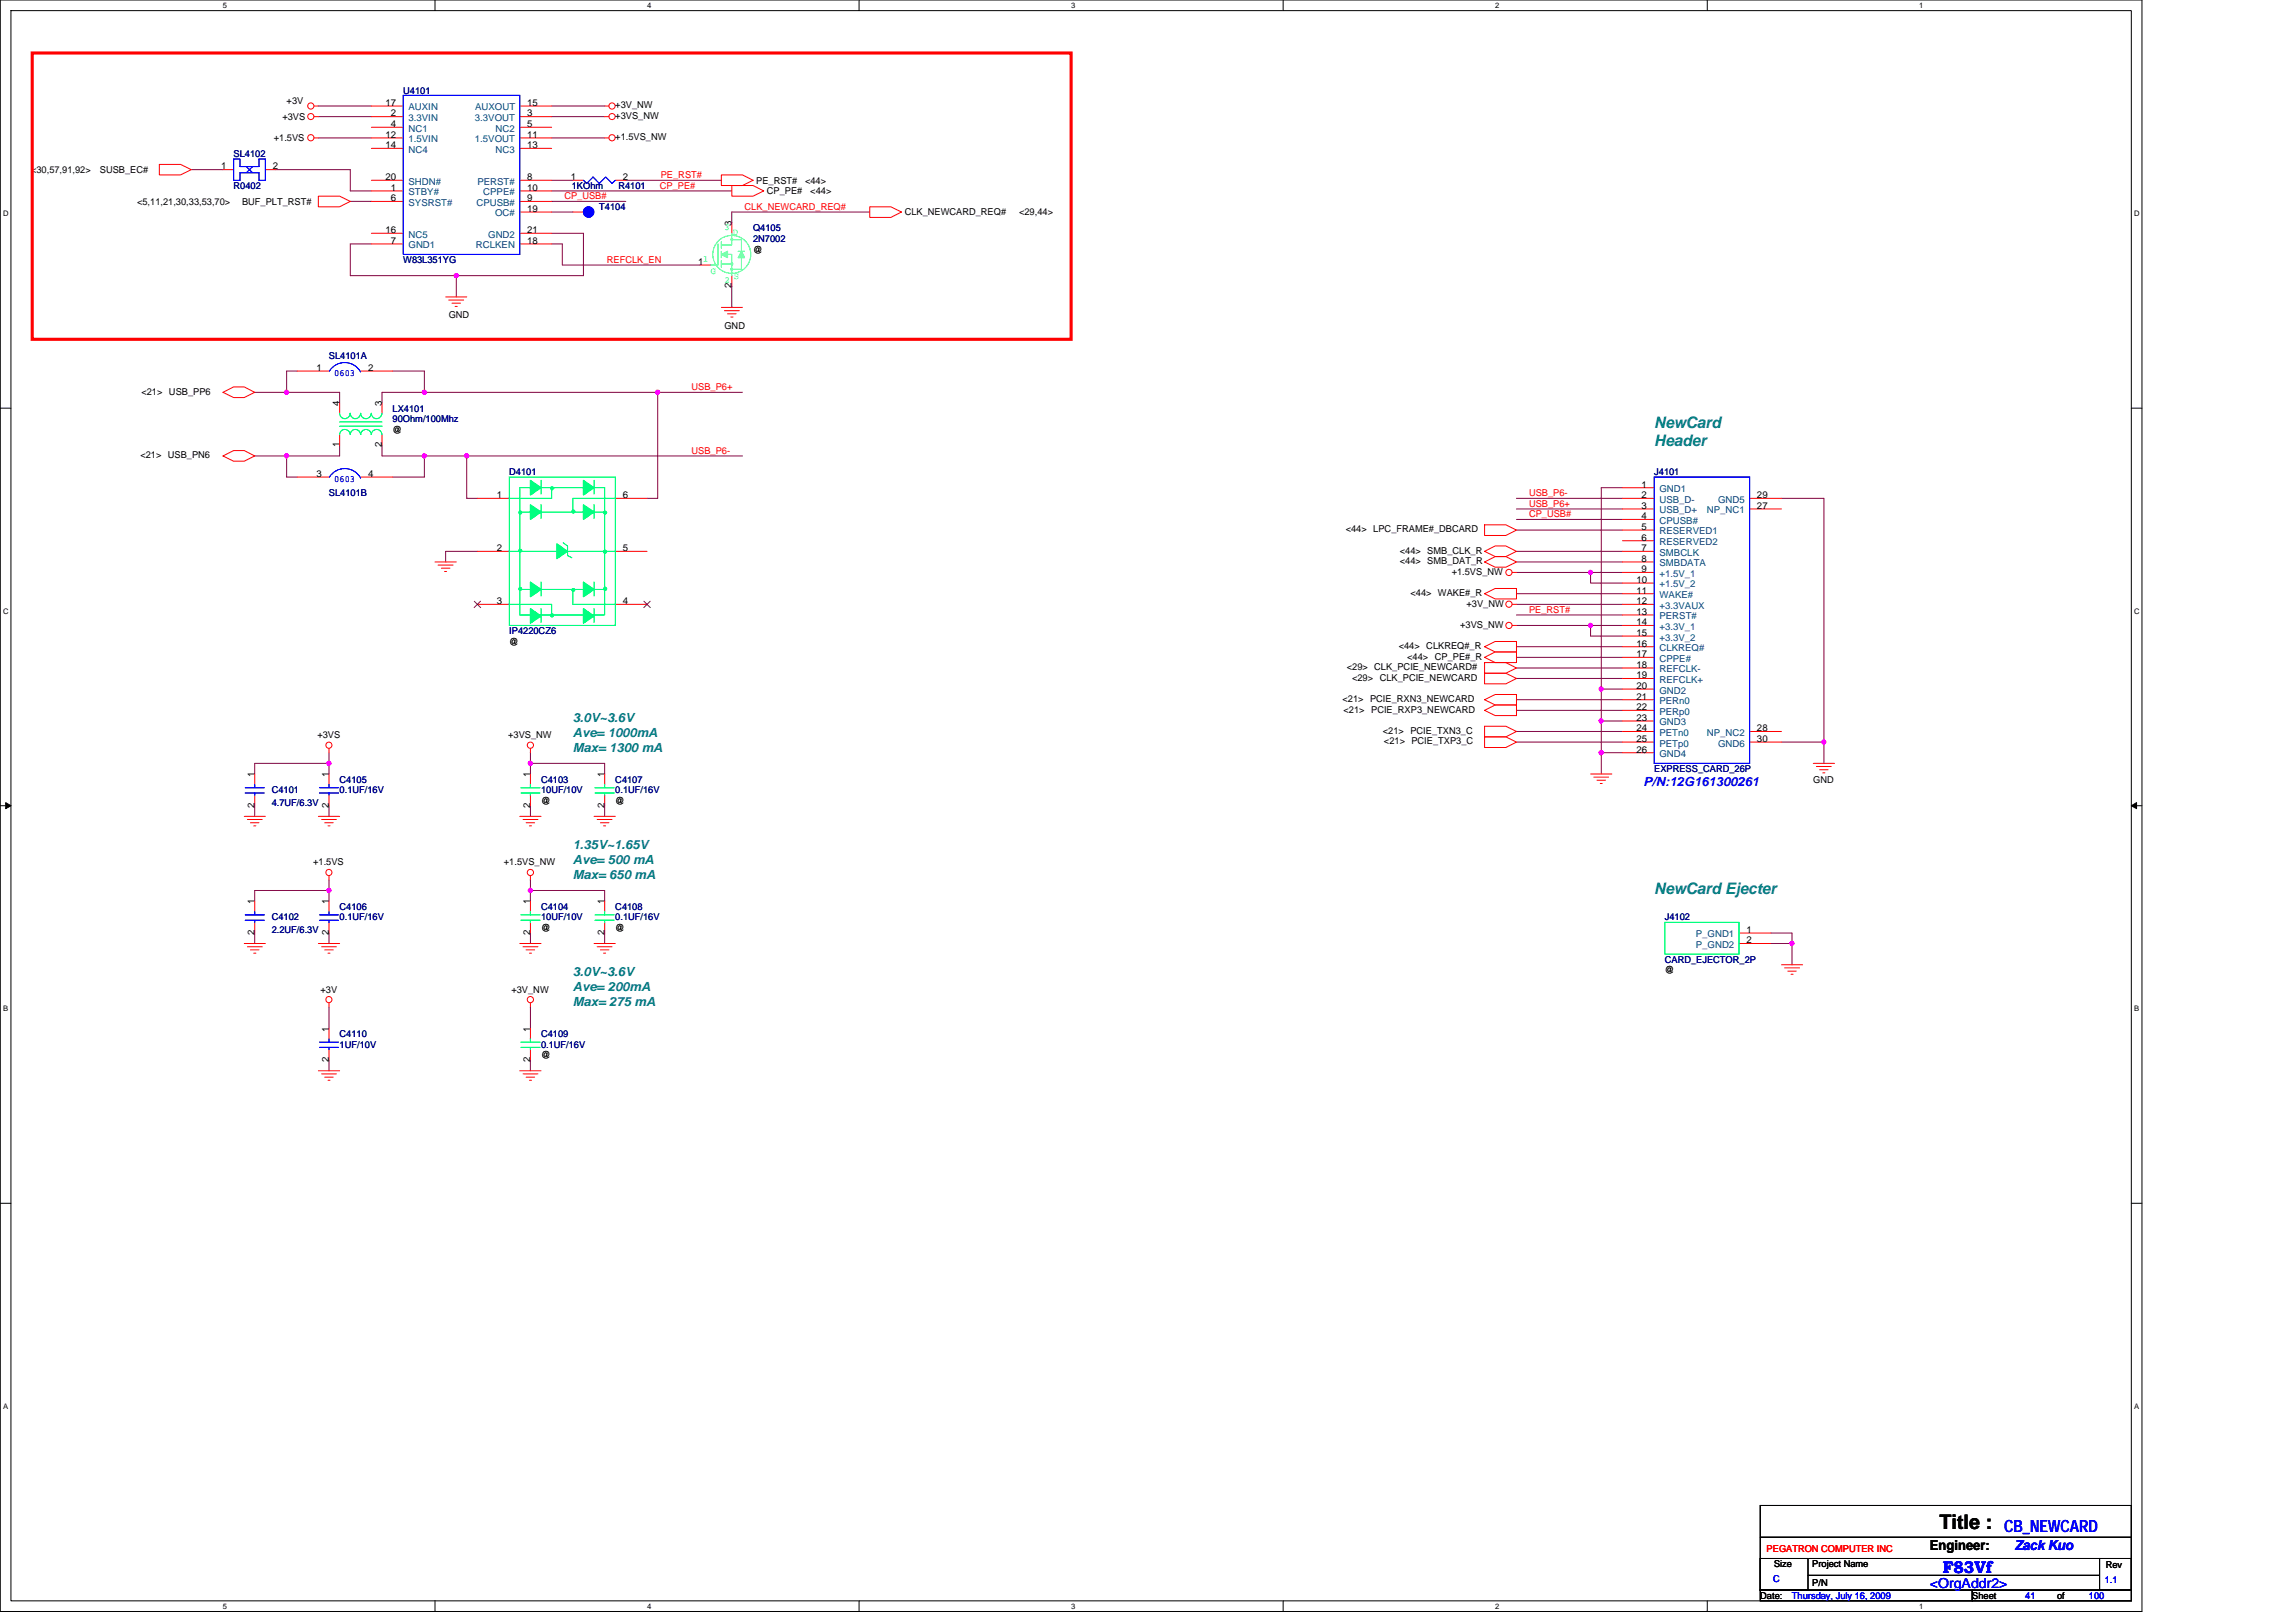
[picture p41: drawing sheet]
<svg xmlns="http://www.w3.org/2000/svg" width="297mm" height="210mm" viewBox="0 0 297 210" stroke-linecap="round" stroke-linejoin="round" font-family="sans-serif">
<defs><g id="words">
<text font-size="2.6" x="250.9" y="197.9">Title :</text>
<g font-size="2.2" fill="#00f">
<text x="251.3" y="203.5">F83Vf</text>
<text x="259.3" y="198.2">CB_NEWCARD</text>
</g>
<g font-size="2.1" fill="#008080">
<text x="214" y="55.4">NewCard</text>
<text x="214" y="57.7">Header</text>
<text x="214" y="115.7">NewCard Ejecter</text>
</g>
<text font-size="1.8" x="249.7" y="200.5">Engineer:</text>
<g font-size="1.8" fill="#00f">
<text x="260.6" y="200.5">Zack Kuo</text>
<text x="249.7" y="205.4">&lt;OrgAddr2&gt;</text>
</g>
<g font-size="1.6" fill="#008080">
<text x="74.1" y="93.4">3.0V~3.6V</text>
<text x="74.1" y="95.3">Ave= 1000mA</text>
<text x="74.1" y="97.3">Max= 1300 mA</text>
<text x="74.1" y="109.9">1.35V~1.65V</text>
<text x="74.1" y="111.8">Ave= 500 mA</text>
<text x="74.1" y="113.7">Max= 650 mA</text>
<text x="74.1" y="126.3">3.0V~3.6V</text>
<text x="74.1" y="128.2">Ave= 200mA</text>
<text x="74.1" y="130.2">Max= 275 mA</text>
</g>
<text font-size="1.6" fill="#00f" x="212.6" y="101.6">P/N:12G161300261</text>
<g font-size="1.2">
<text x="36.5" y="15.5">+3VS</text>
<text x="37.1" y="13.5">+3V</text>
<text x="49.9" y="17.8">12</text>
<text x="49.9" y="13.7">17</text>
<text x="50.5" y="15.1">2</text>
<text x="50.5" y="16.4">4</text>
<text x="68.2" y="16.4">5</text>
<text x="68.2" y="13.7">15</text>
<text x="68.2" y="15.1">3</text>
<text x="68.2" y="17.8">11</text>
<text x="79.6" y="14">+3V_NW</text>
<text x="79.6" y="15.4">+3VS_NW</text>
<text x="4" y="22.4">&lt;30,57,91,92&gt;</text>
<text x="12.9" y="22.4">SUSB_EC#</text>
<text x="28.6" y="21.9">1</text>
<text x="35.3" y="21.9">2</text>
<text x="35.4" y="18.3">+1.5VS</text>
<text x="49.9" y="19.2">14</text>
<text x="49.9" y="23.3">20</text>
<text x="68.2" y="23.3">8</text>
<text x="68.2" y="19.2">13</text>
<text x="73.8" y="23.3">1</text>
<text x="79.6" y="18.1">+1.5VS_NW</text>
<text x="80.6" y="23.3">2</text>
<text x="97.8" y="23.7">PE_RST#</text>
<text x="104.2" y="23.7">&lt;44&gt;</text>
<text x="17.7" y="26.5">&lt;5,11,21,30,33,53,70&gt;</text>
<text x="31.3" y="26.5">BUF_PLT_RST#</text>
<text x="50.5" y="24.7">1</text>
<text x="50.5" y="26">6</text>
<text x="68.2" y="24.7">10</text>
<text x="68.2" y="26">9</text>
<text x="68.2" y="27.4">19</text>
<text x="94.7" y="29.2" transform="rotate(-90 94.7 29.2)">3</text>
<text x="99.2" y="25.1">CP_PE#</text>
<text x="104.8" y="25.1">&lt;44&gt;</text>
<text x="117" y="27.9">CLK_NEWCARD_REQ#</text>
<text x="131.8" y="27.9">&lt;29,44&gt;</text>
<text x="49.9" y="30.2">16</text>
<text x="50.5" y="31.5">7</text>
<text x="68.2" y="31.5">18</text>
<text x="68.2" y="30.2">21</text>
<text x="90.3" y="34.3">1</text>
<text x="97.4" y="32.7">@</text>
<text x="58.1" y="41.2">GND</text>
<text x="94.7" y="37.3" transform="rotate(-90 94.7 37.3)">2</text>
<text x="40.9" y="48">1</text>
<text x="47.6" y="48">2</text>
<text x="93.7" y="42.5">GND</text>
<text x="18.3" y="51.1">&lt;21&gt; USB_PP6</text>
<text x="43.9" y="52.5" transform="rotate(-90 43.9 52.5)">4</text>
<text x="49.4" y="52.5" transform="rotate(-90 49.4 52.5)">3</text>
<text x="18.2" y="59.3">&lt;21&gt; USB_PN6</text>
<text x="43.9" y="57.9" transform="rotate(-90 43.9 57.9)">1</text>
<text x="49.4" y="57.9" transform="rotate(-90 49.4 57.9)">2</text>
<text x="50.8" y="56">@</text>
<text x="40.9" y="61.7">3</text>
<text x="47.6" y="61.7">4</text>
<text x="64.3" y="64.5">1</text>
<text x="80.6" y="64.5">6</text>
<text x="212.4" y="65.8">3</text>
<text x="212.4" y="64.5">2</text>
<text x="212.4" y="63.1">1</text>
<text x="227.3" y="64.5">29</text>
<text x="227.3" y="65.8">27</text>
<text x="64.3" y="71.3">2</text>
<text x="80.6" y="71.3">5</text>
<text x="174.1" y="68.9">&lt;44&gt; LPC_FRAME#_DBCARD</text>
<text x="181.1" y="71.6">&lt;44&gt; SMB_CLK_R</text>
<text x="212.4" y="71.3">7</text>
<text x="212.4" y="69.9">6</text>
<text x="212.4" y="68.6">5</text>
<text x="212.4" y="67.2">4</text>
<text x="181.1" y="73">&lt;44&gt; SMB_DAT_R</text>
<text x="182.5" y="77.1">&lt;44&gt; WAKE#_R</text>
<text x="187.8" y="74.4">+1.5VS_NW</text>
<text x="211.7" y="76.8">11</text>
<text x="211.7" y="75.4">10</text>
<text x="212.4" y="74">9</text>
<text x="212.4" y="72.7">8</text>
<text x="64.3" y="78.2">3</text>
<text x="65.9" y="83.4">@</text>
<text x="80.6" y="78.2">4</text>
<text x="181" y="84">&lt;44&gt; CLKREQ#_R</text>
<text x="188.9" y="81.2">+3VS_NW</text>
<text x="189.7" y="78.5">+3V_NW</text>
<text x="211.7" y="83.7">16</text>
<text x="211.7" y="82.3">15</text>
<text x="211.7" y="80.9">14</text>
<text x="211.7" y="79.5">13</text>
<text x="211.7" y="78.2">12</text>
<text x="174.2" y="86.7">&lt;29&gt; CLK_PCIE_NEWCARD#</text>
<text x="174.9" y="88.1">&lt;29&gt; CLK_PCIE_NEWCARD</text>
<text x="182.1" y="85.3">&lt;44&gt; CP_PE#_R</text>
<text x="211.7" y="89.1">20</text>
<text x="211.7" y="87.8">19</text>
<text x="211.7" y="86.4">18</text>
<text x="211.7" y="85">17</text>
<text x="41.1" y="95.5">+3VS</text>
<text x="65.7" y="95.5">+3VS_NW</text>
<text x="173.7" y="90.8">&lt;21&gt; PCIE_RXN3_NEWCARD</text>
<text x="173.8" y="92.2">&lt;21&gt; PCIE_RXP3_NEWCARD</text>
<text x="178.9" y="95">&lt;21&gt; PCIE_TXN3_C</text>
<text x="211.7" y="96">25</text>
<text x="211.7" y="94.6">24</text>
<text x="211.7" y="93.3">23</text>
<text x="211.7" y="91.9">22</text>
<text x="211.7" y="90.5">21</text>
<text x="227.3" y="96">30</text>
<text x="227.3" y="94.6">28</text>
<text x="32.9" y="100.5" transform="rotate(-90 32.9 100.5)">1</text>
<text x="42.5" y="100.5" transform="rotate(-90 42.5 100.5)">1</text>
<text x="68.6" y="100.5" transform="rotate(-90 68.6 100.5)">1</text>
<text x="78.2" y="100.5" transform="rotate(-90 78.2 100.5)">1</text>
<text x="179" y="96.3">&lt;21&gt; PCIE_TXP3_C</text>
<text x="211.7" y="97.4">26</text>
<text x="234.6" y="101.3">GND</text>
<text x="32.9" y="104.5" transform="rotate(-90 32.9 104.5)">2</text>
<text x="42.5" y="104.5" transform="rotate(-90 42.5 104.5)">2</text>
<text x="68.6" y="104.5" transform="rotate(-90 68.6 104.5)">2</text>
<text x="70" y="104">@</text>
<text x="78.2" y="104.5" transform="rotate(-90 78.2 104.5)">2</text>
<text x="79.6" y="104">@</text>
<text x="40.5" y="112">+1.5VS</text>
<text x="65.2" y="112">+1.5VS_NW</text>
<text x="32.9" y="117" transform="rotate(-90 32.9 117)">1</text>
<text x="42.5" y="117" transform="rotate(-90 42.5 117)">1</text>
<text x="68.6" y="117" transform="rotate(-90 68.6 117)">1</text>
<text x="78.2" y="117" transform="rotate(-90 78.2 117)">1</text>
<text x="32.9" y="121" transform="rotate(-90 32.9 121)">2</text>
<text x="42.5" y="121" transform="rotate(-90 42.5 121)">2</text>
<text x="68.6" y="121" transform="rotate(-90 68.6 121)">2</text>
<text x="70" y="120.5">@</text>
<text x="78.2" y="121" transform="rotate(-90 78.2 121)">2</text>
<text x="79.6" y="120.5">@</text>
<text x="215.4" y="125.9">@</text>
<text x="225.9" y="120.7">1</text>
<text x="225.9" y="122">2</text>
<text x="41.5" y="128.4">+3V</text>
<text x="66.2" y="128.4">+3V_NW</text>
<text x="42.5" y="137.4" transform="rotate(-90 42.5 137.4)">2</text>
<text x="42.5" y="133.5" transform="rotate(-90 42.5 133.5)">1</text>
<text x="68.6" y="137.4" transform="rotate(-90 68.6 137.4)">2</text>
<text x="68.6" y="133.5" transform="rotate(-90 68.6 133.5)">1</text>
<text x="70" y="136.9">@</text>
<text x="229.5" y="202.8">Size</text>
<text x="234.5" y="202.8">Project Name</text>
<text x="272.4" y="202.9">Rev</text>
<text x="227.7" y="206.9">Date:</text>
<text x="234.5" y="205.2">P/N</text>
<text x="255.2" y="206.9">Sheet</text>
<text x="266.1" y="206.9">of</text>
</g>
<g font-size="1.2" fill="#000080">
<text x="52.2" y="12.1">U4101</text>
<text x="30.2" y="20.3">SL4102</text>
<text x="30.2" y="24.4">R0402</text>
<text x="74" y="24.4">1KOhm</text>
<text x="77.5" y="27.2">T4104</text>
<text x="80" y="24.4">R4101</text>
<text x="97.4" y="29.9">Q4105</text>
<text x="52.2" y="34">W83L351YG</text>
<text x="97.4" y="31.3">2N7002</text>
<text x="42.6" y="46.4">SL4101A</text>
<text x="50.8" y="53.3">LX4101</text>
<text x="50.8" y="54.6">90Ohm/100Mhz</text>
<text x="42.6" y="64.2">SL4101B</text>
<text x="65.9" y="61.5">D4101</text>
<text x="214" y="61.5">J4101</text>
<text x="65.9" y="82">IP4220CZ6</text>
<text x="43.9" y="101.3">C4105</text>
<text x="70" y="101.3">C4103</text>
<text x="79.6" y="101.3">C4107</text>
<text x="214" y="99.9">EXPRESS_CARD_26P</text>
<text x="35.2" y="102.6">C4101</text>
<text x="35.2" y="104.3">4.7UF/6.3V</text>
<text x="43.9" y="102.6">0.1UF/16V</text>
<text x="70" y="102.6">10UF/10V</text>
<text x="79.6" y="102.6">0.1UF/16V</text>
<text x="35.2" y="119.1">C4102</text>
<text x="43.9" y="117.7">C4106</text>
<text x="43.9" y="119.1">0.1UF/16V</text>
<text x="70" y="117.7">C4104</text>
<text x="70" y="119.1">10UF/10V</text>
<text x="79.6" y="117.7">C4108</text>
<text x="79.6" y="119.1">0.1UF/16V</text>
<text x="215.4" y="119.1">J4102</text>
<text x="35.2" y="120.7">2.2UF/6.3V</text>
<text x="215.4" y="124.6">CARD_EJECTOR_2P</text>
<text x="43.9" y="134.2">C4110</text>
<text x="43.9" y="135.6">1UF/10V</text>
<text x="70" y="134.2">C4109</text>
<text x="70" y="135.6">0.1UF/16V</text>
</g>
<g font-size="1.2" fill="#004080">
<text x="52.8" y="15.7">3.3VIN</text>
<text x="52.8" y="17">NC1</text>
<text x="52.8" y="14.3">AUXIN</text>
<text x="61.4" y="15.7">3.3VOUT</text>
<text x="61.5" y="14.3">AUXOUT</text>
<text x="64.1" y="17">NC2</text>
<text x="52.8" y="18.4">1.5VIN</text>
<text x="52.8" y="19.8">NC4</text>
<text x="52.8" y="23.9">SHDN#</text>
<text x="61.4" y="18.4">1.5VOUT</text>
<text x="61.8" y="23.9">PERST#</text>
<text x="64.1" y="19.8">NC3</text>
<text x="52.8" y="25.3">STBY#</text>
<text x="52.8" y="26.6">SYSRST#</text>
<text x="61.6" y="26.6">CPUSB#</text>
<text x="62.5" y="25.3">CPPE#</text>
<text x="64" y="28">OC#</text>
<text x="52.8" y="32.1">GND1</text>
<text x="52.8" y="30.8">NC5</text>
<text x="61.6" y="32.1">RCLKEN</text>
<text x="63.2" y="30.8">GND2</text>
<text x="214.7" y="65">USB_D-</text>
<text x="214.7" y="63.7">GND1</text>
<text x="222.3" y="65">GND5</text>
<text x="214.7" y="71.9">SMBCLK</text>
<text x="214.7" y="70.5">RESERVED2</text>
<text x="214.7" y="69.2">RESERVED1</text>
<text x="214.7" y="67.8">CPUSB#</text>
<text x="214.7" y="66.4">USB_D+</text>
<text x="220.8" y="66.4">NP_NC1</text>
<text x="214.7" y="77.4">WAKE#</text>
<text x="214.7" y="76">+1.5V_2</text>
<text x="214.7" y="74.6">+1.5V_1</text>
<text x="214.7" y="73.3">SMBDATA</text>
<text x="214.7" y="82.9">+3.3V_2</text>
<text x="214.7" y="81.5">+3.3V_1</text>
<text x="214.7" y="80.1">PERST#</text>
<text x="214.7" y="78.8">+3.3VAUX</text>
<text x="214.7" y="89.7">GND2</text>
<text x="214.7" y="88.3">REFCLK+</text>
<text x="214.7" y="87">REFCLK-</text>
<text x="214.7" y="85.6">CPPE#</text>
<text x="214.7" y="84.2">CLKREQ#</text>
<text x="214.7" y="95.2">PETn0</text>
<text x="214.7" y="93.9">GND3</text>
<text x="214.7" y="92.5">PERp0</text>
<text x="214.7" y="91.1">PERn0</text>
<text x="220.8" y="95.2">NP_NC2</text>
<text x="214.7" y="98">GND4</text>
<text x="214.7" y="96.6">PETp0</text>
<text x="222.3" y="96.6">GND6</text>
<text x="219.4" y="121.3">P_GND1</text>
<text x="219.4" y="122.6">P_GND2</text>
</g>
<g font-size="1.2" fill="#f00">
<text x="85.5" y="23.1">PE_RST#</text>
<text x="73" y="25.8">CP_USB#</text>
<text x="85.4" y="24.4">CP_PE#</text>
<text x="96.3" y="27.2">CLK_NEWCARD_REQ#</text>
<text x="78.5" y="34">REFCLK_EN</text>
<text x="89.5" y="50.5">USB_P6+</text>
<text x="89.5" y="58.7">USB_P6-</text>
<text x="197.8" y="65.6">USB_P6+</text>
<text x="197.8" y="64.2">USB_P6-</text>
<text x="197.8" y="66.9">CP_USB#</text>
<text x="197.8" y="79.3">PE_RST#</text>
<text x="228.6" y="200.8">PEGATRON COMPUTER INC</text>
</g>
<g font-size="1.2" fill="#80ff80">
<text x="93.7" y="29.8">3</text>
<text x="91" y="33.9">1</text>
<text x="91.9" y="35.4">G</text>
<text x="94.8" y="30.5">D</text>
<text x="93.7" y="36.6">2</text>
<text x="95" y="36.1">S</text>
</g>
<g font-size="1.2" fill="#00f">
<text x="43.2" y="48.7">0603</text>
<text x="43.2" y="62.4">0603</text>
<text x="229.4" y="204.7">C</text>
<text x="231.8" y="206.9">Thursday, July 16, 2009</text>
<text x="262" y="206.9">41</text>
<text x="270.3" y="206.9">100</text>
<text x="272.3" y="204.8">1.1</text>
</g>
<g font-size="1">
<text x="28.8" y="1">5</text>
<text x="83.7" y="1">4</text>
<text x="138.6" y="1">3</text>
<text x="193.4" y="1">2</text>
<text x="248.3" y="1">1</text>
<text x=".4" y="28">D</text>
<text x="276.1" y="28">D</text>
<text x=".4" y="79.4">C</text>
<text x="276.1" y="79.4">C</text>
<text x=".4" y="130.9">B</text>
<text x="276.1" y="130.9">B</text>
<text x=".4" y="182.3">A</text>
<text x="276.1" y="182.3">A</text>
<text x="28.8" y="208.2">5</text>
<text x="83.7" y="208.2">4</text>
<text x="138.6" y="208.2">3</text>
<text x="193.4" y="208.2">2</text>
<text x="248.3" y="208.2">1</text>
</g>
</g></defs>
<path d="M0 0h277.1v208.5h-277.1zM1.4 1.4h274.3v205.7h-274.3z" fill="none" stroke="#000" stroke-width=".13"/>
<g fill="#fff">
<path d="M28.8 .1h.6v1.1h-.6z"/>
<path d="M28.8 207.3h.6v1.1h-.6z"/>
</g>
<path d="M56.3 0v1.4M56.3 207.1v1.4" fill="none" stroke="#000" stroke-width=".13"/>
<g fill="#fff">
<path d="M83.7 .1h.6v1.1h-.6z"/>
<path d="M83.7 207.3h.6v1.1h-.6z"/>
</g>
<path d="M111.1 0v1.4M111.1 207.1v1.4" fill="none" stroke="#000" stroke-width=".13"/>
<g fill="#fff">
<path d="M138.6 .1h.5v1.1h-.5z"/>
<path d="M138.6 207.3h.5v1.1h-.5z"/>
</g>
<path d="M166 0v1.4M166 207.1v1.4" fill="none" stroke="#000" stroke-width=".13"/>
<g fill="#fff">
<path d="M193.4 .1h.6v1.1h-.6z"/>
<path d="M193.4 207.3h.6v1.1h-.6z"/>
</g>
<path d="M220.9 0v1.4M220.9 207.1v1.4" fill="none" stroke="#000" stroke-width=".13"/>
<g fill="#fff">
<path d="M248.3 .1h.6v1.1h-.6z"/>
<path d="M248.3 207.3h.6v1.1h-.6z"/>
<path d="M.4 27.1h.7v1.1h-.7z"/>
<path d="M276.1 27.1h.7v1.1h-.7z"/>
<path d="M.4 78.5h.7v1.1h-.7z"/>
<path d="M276.1 78.5h.7v1.1h-.7z"/>
</g>
<path d="M0 52.8h1.4M275.7 52.8h1.4" fill="none" stroke="#000" stroke-width=".13"/>
<g fill="#fff">
<path d="M.4 130h.7v1.1h-.7z"/>
<path d="M276.1 130h.7v1.1h-.7z"/>
</g>
<path d="M0 104.2h1.4M275.7 104.2h1.4" fill="none" stroke="#000" stroke-width=".13"/>
<path d="M.7 103.8l.7 .4-.7 .4zM275.7 104.2l.7-.4v.8z" fill="#000" stroke="#000" stroke-width=".13"/>
<g fill="#fff">
<path d="M.4 181.4h.7v1.1h-.7z"/>
<path d="M276.1 181.4h.7v1.1h-.7z"/>
</g>
<path d="M0 155.7h1.4M275.7 155.7h1.4M227.7 194.8h48v10.9h-48zM227.7 198.9h48M227.7 201.6h6.2v4.1h-6.2zM227.7 205.7h27.5v1.4h-27.5zM233.9 203.8h37.7M234 201.6h37.6M255.2 205.7h20.5v1.4h-20.5zM271.6 201.6h4.1v4.1h-4.1z" fill="none" stroke="#000" stroke-width=".13"/>
<g fill="none" stroke="#800040" stroke-width=".13">
<path d="M41.2 15.1h6.8M41.2 17.8h6.8M41.2 13.7h6.8M71.4 13.7h6.8M71.4 15.1h6.8M71.4 17.8h6.8M24.7 21.9h4.1M35.7 21.9h9.6v2.8h2.7M45.3 26.1h2.7M48 31.6h-2.7v4.1h13.7M59 35.7v2.7M71.4 26.1h9.6"/>
<path d="M71.4 23.3h2.7M71.4 30.2h4.1v5.5h-16.5M71.4 24.7h23.3M71.4 27.4h2.7M71.4 31.6h1.3v2.7h17.9M81 23.3h12.3M94.7 37v2.8M112.5 27.4h-17.8v1.4M33 50.8h4.1M33 59h4.1M37.1 50.8h6.8v1.3M37.1 59v2.7h1.4"/>
<path d="M38.5 48h-1.4v2.8M43.9 57.6v1.4h-6.8M49.4 57.6v1.4h5.5M50.8 48h4.1v2.8M54.9 59h5.5v5.5h1.4M54.9 50.8h30.2M54.9 59v2.7h-4.1M54.9 50.8h-5.5v1.3M60.4 59h35.7M85.1 50.8h11M85.1 50.8v13.7h-1.4M61.8 71.3h-4.1v1.4"/>
<path d="M196.2 79.6h13.7M196.2 74.1h9.6v1.3h4.1M196.2 68.6h13.7M196.2 64.5h13.7M196.2 65.8h13.7M196.2 78.2h13.7M196.2 72.7h13.7M196.2 71.3h13.7M196.2 76.8h13.7M196.2 67.2h13.7M205.8 74.1h4.1M209.9 63.1h-2.7v26.1"/>
<path d="M230.5 64.5h5.5v31.5M42.6 98.8v1.3M42.6 98.8h-9.6v1.3M42.6 97.4v1.4M68.6 98.8h9.6v1.3M68.6 97.4v1.4M68.6 98.8v1.3M196.2 86.4h13.7M196.2 87.8h13.7M196.2 91.9h13.7M196.2 83.7h13.7M196.2 85h13.7"/>
<path d="M196.2 90.5h13.7M196.2 94.6h13.7M196.2 96h13.7M196.2 80.9h9.6M205.8 80.9h4.1M205.8 80.9v1.4h4.1M207.2 93.3h2.7M207.2 89.2h2.7M207.2 97.4h2.7M207.2 97.4v2.7M207.2 93.3v4.1M207.2 89.2v4.1"/>
<path d="M230.5 96h5.5M236 96v2.8M33 104.2v1.4M42.6 115.2h-9.6v1.4M42.6 104.2v1.4M42.6 113.9v1.3M42.6 115.2v1.4M68.6 115.2v1.4M68.6 113.9v1.3M68.6 104.2v1.4M68.6 115.2h9.6v1.4M78.2 104.2v1.4"/>
<path d="M33 120.7v1.4M42.6 130.3v2.8M42.6 137.2v1.3M42.6 120.7v1.4M68.6 137.2v1.3M68.6 120.7v1.4M68.6 130.3v2.8M78.2 120.7v1.4M229.1 122.1h2.7M229.1 120.7h2.7v1.4M231.8 122.1v2.7"/>
</g>
<g fill="#f0f" stroke="#f0f" stroke-width=".13">
<circle cx="235.9" cy="96" r=".27"/>
<circle cx="59" cy="35.7" r=".27"/>
<circle cx="207.1" cy="89.1" r=".27"/>
<circle cx="205.8" cy="74" r=".27"/>
<circle cx="207.1" cy="97.4" r=".27"/>
<circle cx="207.1" cy="93.3" r=".27"/>
<circle cx="205.8" cy="80.9" r=".27"/>
<circle cx="68.6" cy="98.8" r=".27"/>
<circle cx="231.8" cy="122.1" r=".27"/>
<circle cx="42.5" cy="98.8" r=".27"/>
<circle cx="42.5" cy="115.2" r=".27"/>
<circle cx="60.4" cy="59" r=".27"/>
<circle cx="68.6" cy="115.2" r=".27"/>
<circle cx="85.1" cy="50.7" r=".27"/>
<circle cx="54.9" cy="50.7" r=".27"/>
<circle cx="37.1" cy="59" r=".27"/>
<circle cx="54.9" cy="59" r=".27"/>
<circle cx="37.1" cy="50.7" r=".27"/>
</g>
<g fill="none" stroke="#f00" stroke-width=".13">
<path d="M40.6 15.1h.6M40.6 17.8h.6M40.6 13.7h.6M48 15.1h4.2M48 16.5h4.2M48 17.8h4.2M48 19.2h4.2M48 13.7h4.2M67.2 15.1h4.2M67.2 16.5h4.2M67.2 17.8h4.2M67.2 19.2h4.2"/>
<path d="M67.2 13.7h4.2M78.2 13.7h.6M78.2 17.8h.6M78.2 15.1h.6M20.6 21.3h2.8l1.3 .6-1.3 .7h-2.8zM28.8 21.9h1.4M34.3 21.9h1.4M41.2 25.4h2.7l1.4 .7-1.4 .7h-2.7zM48 24.7h4.2M48 26.1h4.2M48 31.6h4.2M48 23.3h4.2"/>
<path d="M48 30.2h4.2M57.7 38.4h2.7M58.1 38.8h1.9M58.5 39.2h1.1M58.9 39.6h.3M67.2 27.4h4.2M67.2 24.7h4.2M67.2 26.1h4.2M67.2 31.6h4.2M67.2 23.3h4.2M67.2 30.2h4.2M74.1 27.4h1.4"/>
<path d="M74.1 23.3h1.4M79.6 23.3h1.4M90.6 34.3h1.3M93.3 22.6h2.8l1.3 .7-1.3 .7h-2.8zM93.3 39.8h2.8M94.7 28.8v1.4M94.7 35.7v1.3M94.7 24h2.7l1.4 .7-1.4 .7h-2.7zM112.5 26.8h2.7l1.4 .6-1.4 .7h-2.7zM28.8 50.8l1.4-.7h1.4l1.4 .7-1.4 .6h-1.4zM28.8 59l1.4-.7h1.4l1.4 .7-1.4 .7h-1.4zM38.5 48h4.1"/>
<path d="M43.9 52.1v1.4M43.9 56.2v1.4M46.7 48h4.1M49.4 52.1v1.4M49.4 56.2v1.4M93.7 40.2h1.9M94.1 40.6h1.1M94.5 41h.3M38.5 61.7h4.1M46.7 61.7h4.1M56.3 72.7h2.7M56.7 73.1h1.9"/>
<path d="M57.1 73.5h1.1M57.5 73.9h.3M61.8 64.5h4.1M61.8 71.3h4.1M61.8 78.2h4.1M79.6 64.5h4.1M79.6 71.3h4.1M79.6 78.2h4.1M192.1 71.3l1.3-.7h1.4l1.4 .7-1.4 .7h-1.4zM192.1 72.7l1.3-.7h1.4l1.4 .7-1.4 .7h-1.4zM192.1 76.8l1.3-.7h2.8v1.4h-2.8zM192.1 67.9h2.7l1.4 .7-1.4 .7h-2.7z"/>
<path d="M195.6 78.2h.6M195.6 74.1h.6M209.9 64.5h4.1M209.9 71.3h4.1M209.9 78.2h4.1M209.9 79.6h4.1M209.9 76.8h4.1M209.9 75.4h4.1M209.9 74.1h4.1M209.9 72.7h4.1M209.9 70h4.1M209.9 68.6h4.1"/>
<path d="M209.9 67.2h4.1M209.9 65.8h4.1M209.9 63.1h4.1M226.4 64.5h4.1M226.4 65.8h4.1M42.6 96.8v.6M68.6 96.8v.6M192.1 85.7h2.7l1.4 .7-1.4 .7h-2.7zM192.1 87.1h2.7l1.4 .7-1.4 .7h-2.7zM192.1 83.7l1.3-.7h2.8v1.3h-2.8zM192.1 85l1.3-.7h2.8v1.4h-2.8zM192.1 91.9l1.3-.7h2.8v1.4h-2.8z"/>
<path d="M192.1 90.5l1.3-.6h2.8v1.3h-2.8zM192.1 95.3h2.7l1.4 .7-1.4 .7h-2.7zM192.1 94h2.7l1.4 .6-1.4 .7h-2.7zM195.6 80.9h.6M209.9 97.4h4.1M209.9 96h4.1M209.9 94.6h4.1M209.9 93.3h4.1M209.9 91.9h4.1M209.9 90.5h4.1M209.9 89.2h4.1M209.9 87.8h4.1"/>
<path d="M209.9 86.4h4.1M209.9 85h4.1M209.9 83.7h4.1M209.9 82.3h4.1M209.9 80.9h4.1M226.4 96h4.1M226.4 94.6h4.1M234.6 98.8h2.7M235 99.2h1.9M235.4 99.6h1.1M235.8 100h.3M31.6 105.6h2.7"/>
<path d="M32 106h1.9M32.4 106.4h1.1M32.8 106.8h.3M33 100.1v1.4M33 102.9v1.3M33 116.6v1.4M33 119.3v1.4M41.2 105.6h2.7M41.6 106h1.9M42 106.4h1.1M42.4 106.8h.3M42.6 113.3v.6"/>
<path d="M42.6 100.1v1.4M42.6 102.9v1.3M42.6 116.6v1.4M42.6 119.3v1.4M67.2 105.6h2.8M67.7 106h1.9M68.1 106.4h1.1M68.5 106.8h.3M68.6 113.3v.6M68.6 100.1v1.4M68.6 102.9v1.3M68.6 116.6v1.4"/>
<path d="M68.6 119.3v1.4M76.9 105.6h2.7M77.3 106h1.9M77.7 106.4h1.1M78.1 106.8h.3M78.2 100.1v1.4M78.2 102.9v1.3M78.2 116.6v1.4M78.2 119.3v1.4M205.8 100.1h2.7M206.2 100.5h1.9M206.6 100.9h1.1"/>
<path d="M207 101.4h.3M31.6 122.1h2.7M32 122.5h1.9M32.4 122.9h1.1M32.8 123.3h.3M41.2 122.1h2.7M41.2 138.5h2.7M41.6 122.5h1.9M41.6 138.9h1.9M42 122.9h1.1M42 139.4h1.1M42.4 123.3h.3"/>
<path d="M42.4 139.8h.3M42.6 129.8v.5M42.6 133.1v1.3M42.6 135.8v1.4M67.2 122.1h2.8M67.2 138.5h2.8M67.7 122.5h1.9M67.7 138.9h1.9M68.1 122.9h1.1M68.1 139.4h1.1M68.5 123.3h.3M68.5 139.8h.3"/>
<path d="M68.6 133.1v1.3M68.6 135.8v1.4M68.6 129.8v.5M76.9 122.1h2.7M77.3 122.5h1.9M77.7 122.9h1.1M78.1 123.3h.3M225 120.7h4.1M225 122.1h4.1M230.5 124.8h2.7M230.9 125.2h1.9M231.3 125.6h1.1"/>
<path d="M231.7 126h.3"/>
<circle cx="40.2" cy="17.8" r=".4"/>
<circle cx="40.2" cy="13.7" r=".4"/>
<circle cx="40.2" cy="15.1" r=".4"/>
<circle cx="79.2" cy="13.7" r=".4"/>
<circle cx="79.2" cy="17.8" r=".4"/>
<circle cx="79.2" cy="15.1" r=".4"/>
<circle cx="195.2" cy="78.2" r=".4"/>
<circle cx="195.2" cy="74.1" r=".4"/>
<circle cx="42.5" cy="96.4" r=".4"/>
<circle cx="68.6" cy="96.4" r=".4"/>
<circle cx="195.2" cy="80.9" r=".4"/>
<circle cx="42.5" cy="112.9" r=".4"/>
<circle cx="68.6" cy="112.9" r=".4"/>
<circle cx="42.5" cy="129.3" r=".4"/>
<circle cx="68.6" cy="129.3" r=".4"/>
</g>
<path d="M4.2 6.9h134.4v37h-134.4z" fill="none" stroke="#f00" stroke-width=".4"/>
<g fill="none" stroke="#00f" stroke-width=".13">
<path d="M52.2 12.3h15v20.6h-15zM30.2 20.6h.8v.9h2.5v-.9h.8v2.7h-.8v-.9h-2.5v.9h-.8zM31.9 21.5l.8 .9M32.7 21.5l-.8 .9M79.6 23.3l-.4 .4-.8-.8-.9 .8-.8-.8-.8 .8-.4-.4M42.6 48a2.33 2.33 0 0 1 4 .1M42.6 61.7a2.33 2.33 0 0 1 4 .1M214 61.7h12.4v37.1h-12.4zM31.7 118.4h2.5M31.7 119.1h2.5M31.7 101.9h2.5M31.7 102.6h2.5"/>
<path d="M33 118v.4M33 119.1v.2M33 101.5v.4M33 102.6v.3M41.3 118.4h2.5M41.3 119.1h2.5M41.3 101.9h2.5M41.3 102.6h2.5M42.6 118v.4M42.6 119.1v.2M42.6 101.5v.4M42.6 102.6v.3"/>
<path d="M41.3 134.8h2.5M41.3 135.5h2.5M42.6 134.4v.4M42.6 135.5v.3"/>
</g>
<g fill="none" stroke="#80ff80" stroke-width=".13">
<path d="M92.9 31.6v2.7h-1M93.3 32.5v.8M93.3 31.3v.8M93.3 33.7v.9M93.3 34.2h1.4v1.5M93.3 32.9h1.4v1.3M94.7 31h1.2v3.8h-1.2M94.7 30.2v1.5h-1.4M95.5 32.5h.8"/>
<circle cx="94.7" cy="32.9" r="2.46"/>
</g>
<g fill="#80ff80" stroke="#80ff80" stroke-width=".13">
<path d="M94.6 30.9h.2v.2h-.2z" fill-rule="evenodd"/>
<path d="M94.6 34h.2v.2h-.2z" fill-rule="evenodd"/>
<path d="M94.6 34.7h.2v.2h-.2z" fill-rule="evenodd"/>
<path d="M95.9 32.5l.4 .8h-.8z" fill-rule="evenodd"/>
<path d="M93.3 32.9l.8-.4v.8z" fill-rule="evenodd"/>
<path d="M94.6 30.9h.2v.2h-.2z" fill-rule="evenodd"/>
<path d="M94.6 34h.2v.2h-.2z" fill-rule="evenodd"/>
<path d="M94.6 34.7h.2v.2h-.2z" fill-rule="evenodd"/>
<path d="M95.9 32.5l.4 .8h-.8z" fill-rule="evenodd"/>
<path d="M93.3 32.9l.8-.4v.8z" fill-rule="evenodd"/>
</g>
<g fill="none" stroke="#00ff80" stroke-width=".13">
<path d="M43.9 53.5a.68 .68 0 0 0 .7 .7 .68 .68 0 0 0 .7-.7M43.9 55.1h5.5M43.9 56.2a.68 .68 0 0 1 .7-.6 .68 .68 0 0 1 .7 .6M43.9 54.6h5.5M45.3 53.5a.67 .67 0 0 0 .7 .7 .67 .67 0 0 0 .6-.7M45.3 56.2a.67 .67 0 0 1 .7-.6 .67 .67 0 0 1 .6 .6M46.7 53.5a.68 .68 0 0 0 .6 .7 .68 .68 0 0 0 .7-.7 .69 .69 0 0 0 .7 .7 .69 .69 0 0 0 .7-.7M46.7 56.2a.68 .68 0 0 1 .6-.6 .68 .68 0 0 1 .7 .6 .69 .69 0 0 1 .7-.6 .69 .69 0 0 1 .7 .6M65.9 61.7h13.7v19.2h-13.7zM65.9 71.3h13.7M65.9 78.2h5.5v1.4M67.2 63.1h11v16.5h-11z"/>
<path d="M67.2 76.3h11M67.2 66.3h11M70 62.1v1.8M70 65.3v1.8M70 75.3v1.8M70 78.7v1.8M71.4 63.1v1.4h-5.5M72.9 70.2l.5 .4v1.3l.6 .3M74.1 76.3v1.9h5.5M76.9 62.1v1.8M76.9 65.3v1.8M76.9 75.3v1.8"/>
<path d="M76.9 78.7v1.8M79.5 64.5h-5.4v1.8M67.4 101.9h2.5M67.4 102.6h2.5M67.4 118.4h2.5M67.4 119.1h2.5M68.6 101.5v.4M68.6 102.6v.3M68.6 118v.4M68.6 119.1v.2M77 118.4h2.5M77 119.1h2.5"/>
<path d="M77 101.9h2.5M77 102.6h2.5M78.2 118v.4M78.2 119.1v.2M78.2 101.5v.4M78.2 102.6v.3M215.4 119.3h9.6v4.1h-9.6zM67.4 134.8h2.5M67.4 135.5h2.5M68.6 134.4v.4M68.6 135.5v.3"/>
</g>
<circle cx="76.2" cy="27.4" r=".68" fill="#00f" stroke="#00f" stroke-width=".13"/>
<path d="M61.4 77.8l.8 .8M62.2 77.8l-.9 .8M83.3 77.8l.8 .8M84.1 77.8l-.8 .8" fill="none" stroke="#804000" stroke-width=".13"/>
<g fill="#00ff80" stroke="#00ff80" stroke-width=".13">
<path d="M75.5 62.1l1.4 1-1.4 1z" fill-rule="evenodd"/>
<path d="M68.6 62.1l1.4 1-1.4 1z" fill-rule="evenodd"/>
<path d="M72 70.4l1.4 .9-1.4 1z" fill-rule="evenodd"/>
<path d="M75.5 65.3l1.4 1-1.4 .9z" fill-rule="evenodd"/>
<path d="M68.6 65.3l1.4 1-1.4 .9z" fill-rule="evenodd"/>
<path d="M68.6 75.3l1.4 1-1.4 .9z" fill-rule="evenodd"/>
<path d="M75.5 75.3l1.4 1-1.4 .9z" fill-rule="evenodd"/>
<path d="M68.6 78.7l1.4 1-1.4 .9z" fill-rule="evenodd"/>
<path d="M75.5 78.7l1.4 1-1.4 .9z" fill-rule="evenodd"/>
<path d="M74 66h.3v.3l-.1 .1-.2-.1z" fill-rule="evenodd"/>
<path d="M78.1 66.2h.3l.1 .1-.1 .1h-.3z" fill-rule="evenodd"/>
<path d="M71.3 63h.3v.2v.1h-.3z" fill-rule="evenodd"/>
<path d="M67.2 76h.2v.3l-.1 .1-.1-.1z" fill-rule="evenodd"/>
<path d="M75.5 62.1l1.4 1-1.4 1z" fill-rule="evenodd"/>
<path d="M68.6 62.1l1.4 1-1.4 1z" fill-rule="evenodd"/>
<path d="M72 70.4l1.4 .9-1.4 1z" fill-rule="evenodd"/>
<path d="M75.5 65.3l1.4 1-1.4 .9z" fill-rule="evenodd"/>
<path d="M68.6 65.3l1.4 1-1.4 .9z" fill-rule="evenodd"/>
<path d="M68.6 75.3l1.4 1-1.4 .9z" fill-rule="evenodd"/>
<path d="M75.5 75.3l1.4 1-1.4 .9z" fill-rule="evenodd"/>
<path d="M68.6 78.7l1.4 1-1.4 .9z" fill-rule="evenodd"/>
<path d="M75.5 78.7l1.4 1-1.4 .9z" fill-rule="evenodd"/>
<path d="M74 66h.3v.3l-.1 .1-.2-.1z" fill-rule="evenodd"/>
<path d="M78.1 66.2h.3l.1 .1-.1 .1h-.3z" fill-rule="evenodd"/>
<path d="M71.3 63h.3v.2v.1h-.3z" fill-rule="evenodd"/>
<path d="M67.2 76h.2v.3l-.1 .1-.1-.1z" fill-rule="evenodd"/>
<circle cx="67.3" cy="66.3" r=".19"/>
<circle cx="67.3" cy="71.2" r=".19"/>
<circle cx="78.3" cy="71.4" r=".2"/>
<circle cx="74.2" cy="76.3" r=".19"/>
<circle cx="78.3" cy="76.2" r=".2"/>
<circle cx="71.4" cy="79.6" r=".2"/>
</g>
<use href="#words"/>
</svg>
